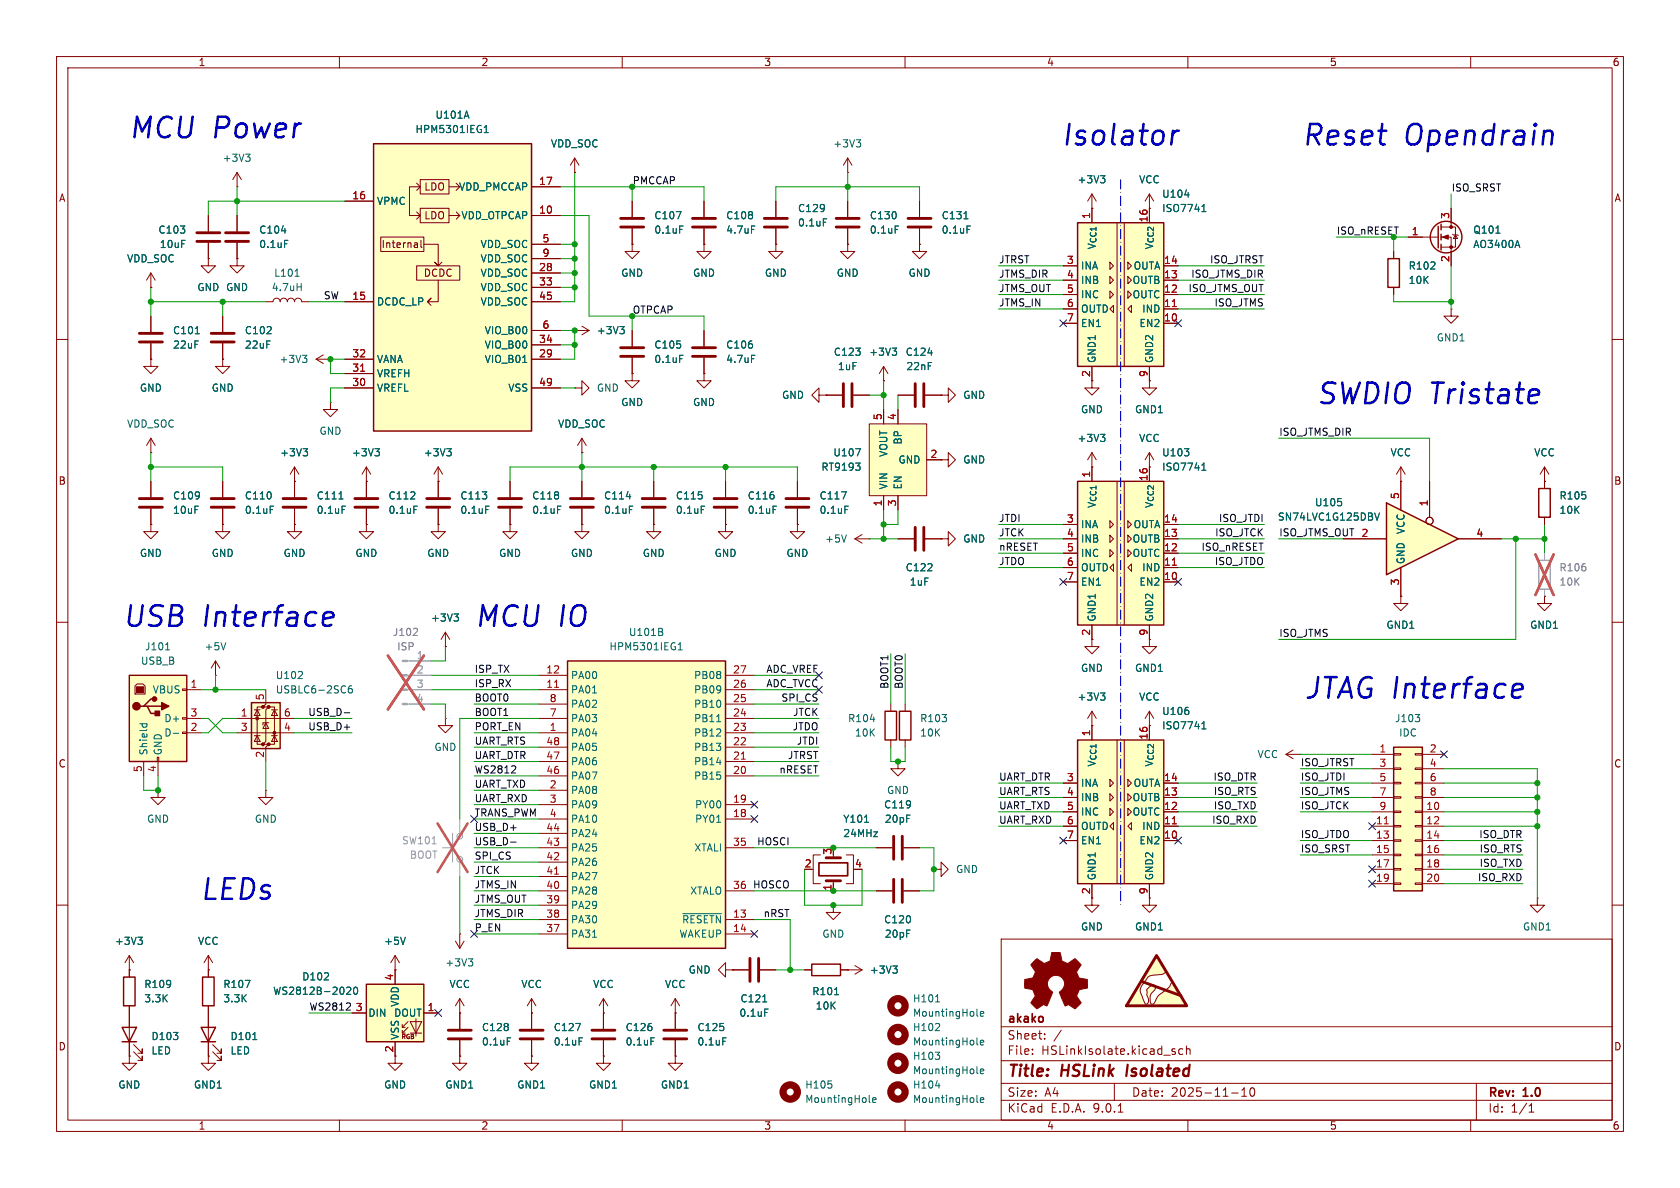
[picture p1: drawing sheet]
<svg xmlns="http://www.w3.org/2000/svg" width="297mm" height="210mm" viewBox="0 0 297 210" stroke-linecap="round" stroke-linejoin="round" font-family="sans-serif">
<defs><g id="words">
<g font-size="5" fill="#0000c2">
<text x="22.6" y="25.1">MCU Power</text>
<text x="187.5" y="26.4">Isolator</text>
<text x="230" y="26.4">Reset</text>
<text x="248.2" y="26.4">Opendrain</text>
<text x="232.6" y="72.1">SWDIO Tristate</text>
<text x="21.5" y="111.5">USB</text>
<text x="35.8" y="111.5">Interface</text>
<text x="83.8" y="111.5">MCU IO</text>
<text x="230.4" y="124.2">JTAG Interface</text>
<text x="35.2" y="159.7">LEDs</text>
</g>
<g font-size="2.8" fill="#840000">
<text x="178" y="190.9">Title:</text>
<text x="187.7" y="190.9">HSLink</text>
<text x="200" y="190.9">Isolated</text>
</g>
<g font-size="2.1" fill="#840000">
<text x="178" y="184">Sheet:</text>
<text x="178" y="181.2">akako</text>
<text x="178" y="186.7">File:</text>
<text x="184.1" y="186.7">HSLinkIsolate.kicad_sch</text>
<text x="178" y="196.9">KiCad</text>
<text x="178" y="194.1">Size:</text>
<text x="184.7" y="194.1">A4</text>
<text x="185.7" y="196.9">E.D.A.</text>
<text x="193.3" y="196.9">9.0.1</text>
<text x="200" y="194.1">Date:</text>
<text x="207" y="194.1">2025-11-10</text>
<text x="263" y="194.3">Rev:</text>
<text x="263" y="196.9">Id:</text>
<text x="267.1" y="196.9">1/1</text>
<text x="269.4" y="194.3">1.0</text>
</g>
<g font-size="1.8" fill="#840000">
<text x="35" y="11.9">1</text>
<text x="85" y="11.9">2</text>
<text x="135" y="11.9">3</text>
<text x="185" y="11.9">4</text>
<text x="235" y="11.9">5</text>
<text x="285" y="11.9">6</text>
<text x="10.3" y="35.9">A</text>
<text x="74.9" y="33.9">LDO</text>
<text x="285.3" y="35.9">A</text>
<text x="74.9" y="39">LDO</text>
<text x="67.4" y="44">Internal</text>
<text x="74.8" y="49.1">DCDC</text>
<text x="10.3" y="85.9">B</text>
<text x="285.3" y="85.9">B</text>
<text x="10.3" y="135.9">C</text>
<text x="204.1" y="135.7" transform="rotate(-90 204.1 135.7)">V_{CC2}</text>
<text x="285.3" y="135.9">C</text>
<text x="192.8" y="158.2" transform="rotate(-90 192.8 158.2)">2</text>
<text x="10.3" y="185.9">D</text>
<text x="285.3" y="185.9">D</text>
<text x="35" y="199.9">1</text>
<text x="85" y="199.9">2</text>
<text x="135" y="199.9">3</text>
<text x="185" y="199.9">4</text>
<text x="235" y="199.9">5</text>
<text x="285" y="199.9">6</text>
</g>
<g font-size="1.8" fill="#006464">
<text x="73.3" y="23.7">HPM5301IEG1</text>
<text x="76.9" y="21.2">U101A</text>
<text x="39.3" y="28.8">+3V3</text>
<text x="97.3" y="26.3">VDD_SOC</text>
<text x="147.2" y="26.3">+3V3</text>
<text x="81.1" y="33.9">VDD_PMCCAP</text>
<text x="190.4" y="32.6">+3V3</text>
<text x="201.3" y="32.6">VCC</text>
<text x="205.4" y="35.2">U104</text>
<text x="27.9" y="41.5">C103</text>
<text x="45.7" y="41.5">C104</text>
<text x="66.5" y="36.4">VPMC</text>
<text x="81.5" y="39">VDD_OTPCAP</text>
<text x="115.6" y="39">C107</text>
<text x="115.6" y="41.5">0.1uF</text>
<text x="128.3" y="39">C108</text>
<text x="128.3" y="41.5">4.7uF</text>
<text x="141" y="37.7">C129</text>
<text x="141" y="40.2">0.1uF</text>
<text x="153.7" y="39">C130</text>
<text x="153.7" y="41.5">0.1uF</text>
<text x="166.4" y="39">C131</text>
<text x="166.4" y="41.5">0.1uF</text>
<text x="205.4" y="37.7">ISO7741</text>
<text x="260.4" y="41.5">Q101</text>
<text x="22.4" y="46.6">VDD_SOC</text>
<text x="28.2" y="44">10uF</text>
<text x="45.7" y="44">0.1uF</text>
<text x="84.9" y="44">VDD_SOC</text>
<text x="84.9" y="46.6">VDD_SOC</text>
<text x="191" y="47.9">INA</text>
<text x="193.9" y="44.2" transform="rotate(-90 193.9 44.2)">V_{CC1}</text>
<text x="200.3" y="47.9">OUTA</text>
<text x="204.1" y="44.2" transform="rotate(-90 204.1 44.2)">V_{CC2}</text>
<text x="248.9" y="47.9">R102</text>
<text x="260.4" y="44">AO3400A</text>
<text x="34.8" y="51.7">GND GND</text>
<text x="47.9" y="51.7">4.7uH</text>
<text x="48.4" y="49.1">L101</text>
<text x="84.9" y="49.1">VDD_SOC</text>
<text x="84.9" y="51.7">VDD_SOC</text>
<text x="109.7" y="49.1">GND</text>
<text x="122.4" y="49.1">GND</text>
<text x="135.1" y="49.1">GND</text>
<text x="147.8" y="49.1">GND</text>
<text x="160.5" y="49.1">GND</text>
<text x="191" y="50.4">INB</text>
<text x="191" y="52.9">INC</text>
<text x="200.1" y="50.4">OUTB</text>
<text x="200.1" y="52.9">OUTC</text>
<text x="248.9" y="50.4">10K</text>
<text x="30.5" y="59.3">C101</text>
<text x="43.2" y="59.3">C102</text>
<text x="66.5" y="54.2">DCDC_LP</text>
<text x="84.9" y="54.2">VDD_SOC</text>
<text x="85.6" y="59.3">VIO_B00</text>
<text x="105.4" y="59.3">+3V3</text>
<text x="191" y="55.5">OUTD</text>
<text x="191" y="58">EN1</text>
<text x="201.3" y="58">EN2</text>
<text x="201.8" y="55.5">IND</text>
<text x="30.5" y="61.8">22uF</text>
<text x="43.2" y="61.8">22uF</text>
<text x="49.3" y="64.4">+3V3</text>
<text x="66.5" y="64.4">VANA</text>
<text x="85.6" y="61.8">VIO_B00</text>
<text x="85.6" y="64.4">VIO_B01</text>
<text x="115.6" y="61.8">C105</text>
<text x="115.6" y="64.4">0.1uF</text>
<text x="128.3" y="61.8">C106</text>
<text x="128.3" y="64.4">4.7uF</text>
<text x="147.3" y="63.1">C123</text>
<text x="148" y="65.6">1uF</text>
<text x="153.6" y="63.1">+3V3</text>
<text x="160" y="63.1">C124</text>
<text x="160.1" y="65.6">22nF</text>
<text x="193.9" y="64.3" transform="rotate(-90 193.9 64.3)">GND1</text>
<text x="204.1" y="64.3" transform="rotate(-90 204.1 64.3)">GND2</text>
<text x="253.9" y="60.6">GND1</text>
<text x="24.6" y="69.4">GND</text>
<text x="37.3" y="69.4">GND</text>
<text x="66.5" y="66.9">VREFH</text>
<text x="66.5" y="69.4">VREFL</text>
<text x="89.8" y="69.4">VSS</text>
<text x="105.4" y="69.4">GND</text>
<text x="109.7" y="72">GND</text>
<text x="122.4" y="72">GND</text>
<text x="138.2" y="70.7">GND</text>
<text x="170.2" y="70.7">GND</text>
<text x="22.4" y="75.8">VDD_SOC</text>
<text x="56.4" y="77.1">GND</text>
<text x="98.6" y="75.8">VDD_SOC</text>
<text x="191" y="73.3">GND</text>
<text x="200.6" y="73.3">GND1</text>
<text x="49.4" y="80.9">+3V3</text>
<text x="62.1" y="80.9">+3V3</text>
<text x="74.8" y="80.9">+3V3</text>
<text x="145.1" y="83.4">RT9193</text>
<text x="147.2" y="80.9">U107</text>
<text x="157.1" y="80.9" transform="rotate(-90 157.1 80.9)">VOUT</text>
<text x="158.7" y="82.1">GND</text>
<text x="159.6" y="78.7" transform="rotate(-90 159.6 78.7)">BP</text>
<text x="170.2" y="82.1">GND</text>
<text x="190.4" y="78.3">+3V3</text>
<text x="201.3" y="78.3">VCC</text>
<text x="205.4" y="80.9">U103</text>
<text x="205.4" y="83.4">ISO7741</text>
<text x="245.7" y="80.9">VCC</text>
<text x="271.1" y="80.9">VCC</text>
<text x="30.5" y="88.5">C109</text>
<text x="43.2" y="88.5">C110</text>
<text x="55.9" y="88.5">C111</text>
<text x="68.6" y="88.5">C112</text>
<text x="81.3" y="88.5">C113</text>
<text x="94" y="88.5">C118</text>
<text x="106.7" y="88.5">C114</text>
<text x="119.4" y="88.5">C115</text>
<text x="132.1" y="88.5">C116</text>
<text x="144.8" y="88.5">C117</text>
<text x="157.1" y="86.6" transform="rotate(-90 157.1 86.6)">VIN</text>
<text x="159.6" y="86.6" transform="rotate(-90 159.6 86.6)">EN</text>
<text x="193.9" y="89.9" transform="rotate(-90 193.9 89.9)">V_{CC1}</text>
<text x="204.1" y="89.9" transform="rotate(-90 204.1 89.9)">V_{CC2}</text>
<text x="232.4" y="89.7">U105</text>
<text x="275.6" y="88.5">R105</text>
<text x="30.5" y="91">10uF</text>
<text x="43.2" y="91">0.1uF</text>
<text x="55.9" y="91">0.1uF</text>
<text x="68.6" y="91">0.1uF</text>
<text x="81.3" y="91">0.1uF</text>
<text x="94" y="91">0.1uF</text>
<text x="106.7" y="91">0.1uF</text>
<text x="119.4" y="91">0.1uF</text>
<text x="132.1" y="91">0.1uF</text>
<text x="144.8" y="91">0.1uF</text>
<text x="191" y="93.6">INA</text>
<text x="200.3" y="93.6">OUTA</text>
<text x="225.8" y="92.2">SN74LVC1G125DBV</text>
<text x="248.5" y="94.5" transform="rotate(-90 248.5 94.5)">VCC</text>
<text x="275.6" y="91">10K</text>
<text x="24.6" y="98.7">GND</text>
<text x="37.3" y="98.7">GND</text>
<text x="50" y="98.7">GND</text>
<text x="62.7" y="98.7">GND</text>
<text x="75.4" y="98.7">GND</text>
<text x="88.1" y="98.7">GND</text>
<text x="100.8" y="98.7">GND</text>
<text x="113.5" y="98.7">GND</text>
<text x="126.2" y="98.7">GND</text>
<text x="138.9" y="98.7">GND</text>
<text x="145.8" y="96.1">+5V</text>
<text x="160" y="101.2">C122</text>
<text x="170.2" y="96.1">GND</text>
<text x="191" y="96.1">INB</text>
<text x="191" y="98.7">INC</text>
<text x="191" y="101.2">OUTD</text>
<text x="200.1" y="96.1">OUTB</text>
<text x="200.1" y="98.7">OUTC</text>
<text x="201.8" y="101.2">IND</text>
<text x="248.5" y="99.8" transform="rotate(-90 248.5 99.8)">GND</text>
<text x="160.7" y="103.7">1uF</text>
<text x="191" y="103.7">EN1</text>
<text x="201.3" y="103.7">EN2</text>
<text x="76.1" y="110.1">+3V3</text>
<text x="111.1" y="112.6">U101B</text>
<text x="193.9" y="110" transform="rotate(-90 193.9 110)">GND1</text>
<text x="204.1" y="110" transform="rotate(-90 204.1 110)">GND2</text>
<text x="245" y="111.4">GND1</text>
<text x="270.4" y="111.4">GND1</text>
<text x="24.8" y="117.7">USB_B</text>
<text x="25.5" y="115.2">J101</text>
<text x="36.1" y="115.2">+5V</text>
<text x="107.6" y="115.2">HPM5301IEG1</text>
<text x="191" y="119">GND</text>
<text x="200.6" y="119">GND1</text>
<text x="26.9" y="122.8">VBUS</text>
<text x="48.7" y="122.8">USBLC6-2SC6</text>
<text x="48.7" y="120.2">U102</text>
<text x="100.8" y="120.2">PA00</text>
<text x="100.8" y="122.8">PA01</text>
<text x="100.8" y="125.3">PA02</text>
<text x="122.6" y="120.2">PB08</text>
<text x="122.6" y="122.8">PB09</text>
<text x="122.6" y="125.3">PB10</text>
<text x="190.4" y="124.1">+3V3</text>
<text x="201.3" y="124.1">VCC</text>
<text x="29" y="127.9">D+</text>
<text x="29" y="130.4">D-</text>
<text x="100.8" y="127.9">PA03</text>
<text x="100.8" y="130.4">PA04</text>
<text x="122.6" y="127.9">PB11</text>
<text x="122.6" y="130.4">PB12</text>
<text x="149.8" y="127.9">R104</text>
<text x="151" y="130.4">10K</text>
<text x="162.6" y="127.9">R103</text>
<text x="162.6" y="130.4">10K</text>
<text x="205.4" y="126.6">U106</text>
<text x="205.4" y="129.1">ISO7741</text>
<text x="246.5" y="127.9">J103</text>
<text x="247.2" y="130.4">IDC</text>
<text x="26.3" y="133.6" transform="rotate(-90 26.3 133.6)">Shield</text>
<text x="28.8" y="133.6" transform="rotate(-90 28.8 133.6)">GND</text>
<text x="76.7" y="132.9">GND</text>
<text x="100.8" y="132.9">PA05</text>
<text x="100.8" y="135.5">PA06</text>
<text x="122.6" y="132.9">PB13</text>
<text x="122.6" y="135.5">PB14</text>
<text x="193.9" y="135.7" transform="rotate(-90 193.9 135.7)">V_{CC1}</text>
<text x="222.2" y="134.2">VCC</text>
<text x="100.8" y="138">PA07</text>
<text x="100.8" y="140.6">PA08</text>
<text x="100.8" y="143.1">PA09</text>
<text x="122.6" y="138">PB15</text>
<text x="122.8" y="143.1">PY00</text>
<text x="156.2" y="143.1">C119</text>
<text x="156.7" y="140.6">GND</text>
<text x="191" y="139.3">INA</text>
<text x="191" y="141.8">INB</text>
<text x="200.1" y="141.8">OUTB</text>
<text x="200.3" y="139.3">OUTA</text>
<text x="25.9" y="145.6">GND</text>
<text x="45" y="145.6">GND</text>
<text x="100.8" y="145.6">PA10</text>
<text x="100.8" y="148.2">PA24</text>
<text x="122.8" y="145.6">PY01</text>
<text x="149" y="145.6">Y101</text>
<text x="149" y="148.2">24MHz</text>
<text x="156.3" y="145.6">20pF</text>
<text x="191" y="144.4">INC</text>
<text x="191" y="146.9">OUTD</text>
<text x="191" y="149.5">EN1</text>
<text x="200.1" y="144.4">OUTC</text>
<text x="201.3" y="149.5">EN2</text>
<text x="201.8" y="146.9">IND</text>
<text x="100.8" y="150.7">PA25</text>
<text x="100.8" y="153.3">PA26</text>
<text x="100.8" y="155.8">PA27</text>
<text x="122.7" y="150.7">XTALI</text>
<text x="168.9" y="154.5">GND</text>
<text x="193.9" y="155.7" transform="rotate(-90 193.9 155.7)">GND1</text>
<text x="204.1" y="155.7" transform="rotate(-90 204.1 155.7)">GND2</text>
<text x="100.8" y="158.3">PA28</text>
<text x="100.8" y="160.9">PA29</text>
<text x="121.9" y="158.3">XTALO</text>
<text x="20.2" y="167.2">+3V3</text>
<text x="34.9" y="167.2">VCC</text>
<text x="67.8" y="167.2">+5V</text>
<text x="100.8" y="163.4">PA30</text>
<text x="100.8" y="166">PA31</text>
<text x="120" y="166">WAKEUP</text>
<text x="120.5" y="163.4">~{RESETN}</text>
<text x="145.3" y="166">GND</text>
<text x="156.2" y="163.4">C120</text>
<text x="156.3" y="166">20pF</text>
<text x="191" y="164.7">GND</text>
<text x="200.6" y="164.7">GND1</text>
<text x="269.1" y="164.7">GND1</text>
<text x="53.3" y="173.5">D102</text>
<text x="78.6" y="171">+3V3</text>
<text x="121.6" y="172.3">GND</text>
<text x="153.7" y="172.3">+3V3</text>
<text x="25.4" y="174.9">R109</text>
<text x="25.4" y="177.4">3.3K</text>
<text x="39.4" y="174.9">R107</text>
<text x="39.4" y="177.4">3.3K</text>
<text x="48.2" y="176.1">WS2812B-2020</text>
<text x="65" y="179.9">DIN</text>
<text x="69.6" y="179.9">DOUT</text>
<text x="70.7" y="178.1" transform="rotate(-90 70.7 178.1)">VDD</text>
<text x="79.4" y="174.9">VCC</text>
<text x="92.1" y="174.9">VCC</text>
<text x="104.8" y="174.9">VCC</text>
<text x="117.5" y="174.9">VCC</text>
<text x="130.6" y="179.9">0.1uF</text>
<text x="130.8" y="177.4">C121</text>
<text x="143.5" y="176.1">R101</text>
<text x="144.1" y="178.7">10K</text>
<text x="161.3" y="177.4">H101</text>
<text x="161.3" y="179.9">MountingHole</text>
<text x="26.7" y="184.1">D103</text>
<text x="40.6" y="184.1">D101</text>
<text x="70.7" y="183.9" transform="rotate(-90 70.7 183.9)">VSS</text>
<text x="85.1" y="182.5">C128</text>
<text x="85.1" y="185">0.1uF</text>
<text x="97.8" y="182.5">C127</text>
<text x="97.8" y="185">0.1uF</text>
<text x="110.5" y="182.5">C126</text>
<text x="110.5" y="185">0.1uF</text>
<text x="123.2" y="182.5">C125</text>
<text x="123.2" y="185">0.1uF</text>
<text x="161.3" y="182.5">H102</text>
<text x="161.3" y="185">MountingHole</text>
<text x="26.7" y="186.6">LED</text>
<text x="40.6" y="186.6">LED</text>
<text x="161.3" y="187.6">H103</text>
<text x="161.3" y="190.1">MountingHole</text>
<text x="20.8" y="192.6">GND</text>
<text x="34.2" y="192.6">GND1</text>
<text x="67.8" y="192.6">GND</text>
<text x="78.6" y="192.6">GND1</text>
<text x="91.3" y="192.6">GND1</text>
<text x="104" y="192.6">GND1</text>
<text x="116.7" y="192.6">GND1</text>
<text x="142.2" y="192.6">H105</text>
<text x="142.2" y="195.2">MountingHole</text>
<text x="161.3" y="192.6">H104</text>
<text x="161.3" y="195.2">MountingHole</text>
</g>
<g font-size="1.8" fill="#a90000">
<text x="62.2" y="35.3">16</text>
<text x="95.2" y="32.8">17</text>
<text x="95.2" y="37.8">10</text>
<text x="192.8" y="38.8" transform="rotate(-90 192.8 38.8)">1</text>
<text x="202.9" y="39.4" transform="rotate(-90 202.9 39.4)">16</text>
<text x="249.5" y="41.7">1</text>
<text x="256.3" y="38.8" transform="rotate(-90 256.3 38.8)">3</text>
<text x="95.8" y="42.9">5</text>
<text x="95.8" y="45.5">9</text>
<text x="188.5" y="46.7">3</text>
<text x="205.7" y="46.7">14</text>
<text x="256.3" y="46.4" transform="rotate(-90 256.3 46.4)">2</text>
<text x="62.2" y="53.1">15</text>
<text x="95.2" y="48">28</text>
<text x="95.2" y="50.5">33</text>
<text x="95.2" y="53.1">45</text>
<text x="188.5" y="49.3">4</text>
<text x="188.5" y="51.8">5</text>
<text x="205.7" y="49.3">13</text>
<text x="205.7" y="51.8">12</text>
<text x="95.8" y="58.2">6</text>
<text x="188.5" y="54.4">6</text>
<text x="188.5" y="56.9">7</text>
<text x="205.7" y="54.4">11</text>
<text x="205.7" y="56.9">10</text>
<text x="62.2" y="63.2">32</text>
<text x="62.2" y="65.8">31</text>
<text x="95.2" y="60.7">34</text>
<text x="95.2" y="63.2">29</text>
<text x="62.2" y="68.3">30</text>
<text x="95.2" y="68.3">49</text>
<text x="192.8" y="66.7" transform="rotate(-90 192.8 66.7)">2</text>
<text x="202.9" y="66.7" transform="rotate(-90 202.9 66.7)">9</text>
<text x="156" y="74.4" transform="rotate(-90 156 74.4)">5</text>
<text x="158.5" y="74.4" transform="rotate(-90 158.5 74.4)">4</text>
<text x="164.4" y="81">2</text>
<text x="156" y="89.6" transform="rotate(-90 156 89.6)">1</text>
<text x="158.5" y="89.6" transform="rotate(-90 158.5 89.6)">3</text>
<text x="192.8" y="84.5" transform="rotate(-90 192.8 84.5)">1</text>
<text x="202.9" y="85.1" transform="rotate(-90 202.9 85.1)">16</text>
<text x="247.4" y="88.3" transform="rotate(-90 247.4 88.3)">5</text>
<text x="252.5" y="89.6" transform="rotate(-90 252.5 89.6)">1</text>
<text x="188.5" y="92.5">3</text>
<text x="188.5" y="95">4</text>
<text x="205.7" y="92.5">14</text>
<text x="205.7" y="95">13</text>
<text x="240.6" y="95">2</text>
<text x="260.9" y="95">4</text>
<text x="188.5" y="97.5">5</text>
<text x="188.5" y="100.1">6</text>
<text x="205.7" y="97.5">12</text>
<text x="205.7" y="100.1">11</text>
<text x="188.5" y="102.6">7</text>
<text x="205.7" y="102.6">10</text>
<text x="247.4" y="103.6" transform="rotate(-90 247.4 103.6)">3</text>
<text x="192.8" y="112.5" transform="rotate(-90 192.8 112.5)">2</text>
<text x="202.9" y="112.5" transform="rotate(-90 202.9 112.5)">9</text>
<text x="96.5" y="119.1">12</text>
<text x="129.5" y="119.1">27</text>
<text x="33.6" y="121.7">1</text>
<text x="46.7" y="123.9" transform="rotate(-90 46.7 123.9)">5</text>
<text x="96.5" y="121.7">11</text>
<text x="97.1" y="124.2">8</text>
<text x="129.5" y="121.7">26</text>
<text x="129.5" y="124.2">25</text>
<text x="33.6" y="126.7">3</text>
<text x="33.6" y="129.3">2</text>
<text x="42.5" y="126.7">1</text>
<text x="42.5" y="129.3">3</text>
<text x="50.1" y="126.7">6</text>
<text x="50.1" y="129.3">4</text>
<text x="96.5" y="131.8">48</text>
<text x="97.1" y="126.7">7</text>
<text x="97.1" y="129.3">1</text>
<text x="129.5" y="126.7">24</text>
<text x="129.5" y="129.3">23</text>
<text x="129.5" y="131.8">22</text>
<text x="192.8" y="130.2" transform="rotate(-90 192.8 130.2)">1</text>
<text x="202.9" y="130.9" transform="rotate(-90 202.9 130.9)">16</text>
<text x="25.1" y="136.6" transform="rotate(-90 25.1 136.6)">5</text>
<text x="27.7" y="136.6" transform="rotate(-90 27.7 136.6)">4</text>
<text x="46.7" y="134.1" transform="rotate(-90 46.7 134.1)">2</text>
<text x="96.5" y="134.4">47</text>
<text x="96.5" y="136.9">46</text>
<text x="129.5" y="134.4">21</text>
<text x="129.5" y="136.9">20</text>
<text x="243.8" y="133.1">1</text>
<text x="243.8" y="135.6">3</text>
<text x="252.7" y="133.1">2</text>
<text x="252.7" y="135.6">4</text>
<text x="97.1" y="139.4">2</text>
<text x="97.1" y="142">3</text>
<text x="129.5" y="142">19</text>
<text x="188.5" y="138.2">3</text>
<text x="188.5" y="140.7">4</text>
<text x="188.5" y="143.3">5</text>
<text x="205.7" y="138.2">14</text>
<text x="205.7" y="140.7">13</text>
<text x="205.7" y="143.3">12</text>
<text x="243.8" y="138.2">5</text>
<text x="243.8" y="140.7">7</text>
<text x="243.8" y="143.3">9</text>
<text x="252.1" y="143.3">10</text>
<text x="252.7" y="138.2">6</text>
<text x="252.7" y="140.7">8</text>
<text x="96.5" y="147.1">44</text>
<text x="96.5" y="149.6">43</text>
<text x="97.1" y="144.5">4</text>
<text x="129.5" y="144.5">18</text>
<text x="129.5" y="149.6">35</text>
<text x="188.5" y="145.8">6</text>
<text x="188.5" y="148.3">7</text>
<text x="205.7" y="145.8">11</text>
<text x="205.7" y="148.3">10</text>
<text x="243.2" y="145.8">11</text>
<text x="243.2" y="148.3">13</text>
<text x="252.1" y="145.8">12</text>
<text x="252.1" y="148.3">14</text>
<text x="96.5" y="152.1">42</text>
<text x="96.5" y="154.7">41</text>
<text x="142.2" y="153.4">2</text>
<text x="147.1" y="151.2" transform="rotate(-90 147.1 151.2)">3</text>
<text x="151.1" y="153.4">4</text>
<text x="243.2" y="150.9">15</text>
<text x="243.2" y="153.4">17</text>
<text x="243.2" y="156">19</text>
<text x="252.1" y="150.9">16</text>
<text x="252.1" y="153.4">18</text>
<text x="252.1" y="156">20</text>
<text x="96.5" y="157.2">40</text>
<text x="96.5" y="159.8">39</text>
<text x="129.5" y="157.2">36</text>
<text x="147.1" y="157.6" transform="rotate(-90 147.1 157.6)">1</text>
<text x="202.9" y="158.2" transform="rotate(-90 202.9 158.2)">9</text>
<text x="96.5" y="162.3">38</text>
<text x="96.5" y="164.8">37</text>
<text x="129.5" y="162.3">13</text>
<text x="129.5" y="164.8">14</text>
<text x="69.6" y="173.4" transform="rotate(-90 69.6 173.4)">4</text>
<text x="62.8" y="178.8">3</text>
<text x="75.5" y="178.8">1</text>
<text x="69.6" y="186.1" transform="rotate(-90 69.6 186.1)">2</text>
</g>
<g font-size="1.8" fill="#0f0f0f">
<text x="111.8" y="32.7">PMCCAP</text>
<text x="256.5" y="33.9">ISO_SRST</text>
<text x="176.5" y="46.6">JTRST</text>
<text x="213.8" y="46.6">ISO_JTRST</text>
<text x="57.1" y="53">SW</text>
<text x="176.5" y="51.7">JTMS_OUT</text>
<text x="176.5" y="49.2">JTMS_DIR</text>
<text x="210" y="51.7">ISO_JTMS_OUT</text>
<text x="210.5" y="49.2">ISO_JTMS_DIR</text>
<text x="111.8" y="55.5">OTPCAP</text>
<text x="176.5" y="54.3">JTMS_IN</text>
<text x="214.6" y="54.3">ISO_JTMS</text>
<text x="226.1" y="77.1">ISO_JTMS_DIR</text>
<text x="176.5" y="92.4">JTDI</text>
<text x="176.5" y="94.9">JTCK</text>
<text x="214.7" y="94.9">ISO_JTCK</text>
<text x="215.4" y="92.4">ISO_JTDI</text>
<text x="226.1" y="94.9">ISO_JTMS_OUT 2</text>
<text x="176.5" y="97.4">nRESET</text>
<text x="176.5" y="100">JTDO</text>
<text x="212.3" y="97.4">ISO_nRESET</text>
<text x="214.6" y="100">ISO_JTDO</text>
<text x="226.1" y="112.7">ISO_JTMS</text>
<text x="83.8" y="119">ISP_TX</text>
<text x="135.4" y="119">ADC_VREF</text>
<text x="83.8" y="124.1">BOOT0</text>
<text x="83.8" y="121.6">ISP_RX</text>
<text x="135.4" y="121.6">ADC_TVCC</text>
<text x="138" y="124.1">SPI_CS</text>
<text x="157.1" y="121.9" transform="rotate(-90 157.1 121.9)">BOOT1</text>
<text x="159.7" y="121.9" transform="rotate(-90 159.7 121.9)">BOOT0</text>
<text x="54.4" y="129.2">USB_D+</text>
<text x="54.4" y="126.7">USB_D-</text>
<text x="83.8" y="126.7">BOOT1</text>
<text x="83.8" y="131.7">UART_RTS</text>
<text x="83.8" y="129.2">PORT_EN</text>
<text x="140" y="129.2">JTDO</text>
<text x="140.1" y="126.7">JTCK</text>
<text x="140.8" y="131.7">JTDI</text>
<text x="83.8" y="134.3">UART_DTR</text>
<text x="83.8" y="136.8">WS2812</text>
<text x="137.7" y="136.8">nRESET</text>
<text x="139.2" y="134.3">JTRST</text>
<text x="229.9" y="135.5">ISO_JTRST</text>
<text x="83.8" y="139.4">UART_TXD</text>
<text x="83.8" y="141.9">UART_RXD</text>
<text x="176.5" y="140.6">UART_RTS</text>
<text x="176.5" y="143.2">UART_TXD</text>
<text x="176.5" y="138.1">UART_DTR</text>
<text x="214.4" y="138.1">ISO_DTR</text>
<text x="214.5" y="140.6">ISO_RTS</text>
<text x="214.5" y="143.2">ISO_TXD</text>
<text x="229.9" y="140.6">ISO_JTMS</text>
<text x="229.9" y="143.2">ISO_JTCK</text>
<text x="229.9" y="138.1">ISO_JTDI</text>
<text x="83.8" y="144.4">TRANS_PWM</text>
<text x="83.8" y="147">USB_D+</text>
<text x="83.8" y="149.5">USB_D-</text>
<text x="133.8" y="149.5">HOSCI</text>
<text x="176.5" y="145.7">UART_RXD</text>
<text x="214.2" y="145.7">ISO_RXD</text>
<text x="229.9" y="148.2">ISO_JTDO</text>
<text x="261.4" y="148.2">ISO_DTR</text>
<text x="83.8" y="154.6">JTCK</text>
<text x="83.8" y="152.1">SPI_CS</text>
<text x="229.9" y="150.8">ISO_SRST</text>
<text x="261.2" y="155.9">ISO_RXD</text>
<text x="261.5" y="150.8">ISO_RTS</text>
<text x="261.5" y="153.3">ISO_TXD</text>
<text x="83.8" y="159.7">JTMS_OUT</text>
<text x="83.8" y="157.1">JTMS_IN</text>
<text x="133" y="157.1">HOSCO</text>
<text x="83.8" y="162.2">JTMS_DIR</text>
<text x="83.8" y="164.8">P_EN</text>
<text x="134.9" y="162.2">nRST</text>
<text x="54.6" y="178.7">WS2812</text>
</g>
<text font-size="1.8" fill="#009600" x="236.2" y="41.6">ISO_nRESET</text>
<g font-size="1.8" fill="#989898">
<text x="275.6" y="101.2">R106</text>
<text x="275.6" y="103.7">10K</text>
<text x="69.4" y="112.6">J102</text>
<text x="70.1" y="115.2">ISP</text>
<text x="71" y="149.5">SW101</text>
<text x="72.4" y="152">BOOT</text>
</g>
<g font-size="1.8" fill="#aaa">
<text x="73.6" y="116.6">1</text>
<text x="73.6" y="119.1">2</text>
<text x="73.6" y="121.7">3</text>
<text x="73.6" y="124.2">4</text>
</g>
<text font-size="1.1" fill="#840000" x="70.8" y="183.9">RGB</text>
</g></defs>
<g fill="none" stroke="#840000" stroke-width=".18">
<path d="M10 10h277v190h-277zM12 12h273v186h-273zM60 10v2M110 10v2M160 10v2M210 10v2M260 10v2M246.4 44.5v1.2M246.4 50.8v1.3M10 60h2M193 67.3v1.3h1.3l-1.3 1.3-1.2-1.3h1.2M203.2 67.3v1.3h1.3l-1.3 1.3-1.3-1.3h1.3"/>
<path d="M203.2 67.3h.1M285 60h2M10 110h2M285 110h2M165.1 153.7h1.3v-1.3l1.2 1.3-1.2 1.2v-1.2M165.1 153.7h.1M10 160h2M177 166h108v32h-108zM285 160h2M60 198v2M110 198v2M160 198v2"/>
<path d="M177 194.5h108M177 191.5h108M177 187.5h108M177 181.5h108M182.5 186.3v.1M182.5 185.5v.1M184.7 183.6v.1M184.7 182.8v.1M187.6 182.1l-1.3 2M197 191.5v3M197.7 196.6h.8M207.4 185.9l.3 .1 .1 .2-.2 .2h-.3"/>
<path d="M207.4 185.4l.3 .1M209.1 185.5l-.4-.1-.3 .3v.4l.1 .2h.6M209.7 185.5l.3-.1 .3 .1 .1 .9M209.7 184.9v1.5M210 198v2M217.7 193.2h1.2M219.5 193.8h.9M219.5 192.7l.5-.4v1.5M221.1 192.4l.2-.1a.81 .81 0 0 1 .6 .6 .81 .81 0 0 1-.3 .8l-.1 .1a.81 .81 0 0 1-.4-1.4zM260 198v2M261 191.5v6.5M270.3 196.6h.9"/>
<path d="M270.3 195.5l.4-.4v1.5"/>
</g>
<path d="M199.4 188.2l-.3 2" fill="none" stroke="#840000" stroke-width=".4"/>
<path d="M245.4 45.7h2v5.1h-2z" fill="none" stroke="#840000" stroke-width=".25"/>
<path d="M190.5 85.1h15.2v25.4h-15.2z" fill="#ffffc2"/>
<path d="M190.5 85.1h15.2v25.4h-15.2zM156.5 125.7h2v5.1h-2zM159 125.7h2v5.1h-2z" fill="none" stroke="#840000" stroke-width=".25"/>
<g fill="none" stroke="#840000" stroke-width=".18">
<path d="M149.9 35.6v2.8M193 34.3v2.5M193 34.3l.8 1.3M193 34.3l-.7 1.3M203.2 34.3v2.5M203.2 34.3l.8 1.3M203.2 34.3l-.8 1.3M149.9 40.4v2.8M156.2 67.3h.1M156.2 64.8l-.8 1.2M156.2 64.8l.8 1.2M156.2 64.8v2.5"/>
<path d="M158.7 69.9h2.8M163.6 69.9h2.8M166.4 69.9h1.2v-1.3l1.3 1.3-1.3 1.2v-1.2M166.4 69.9h.1M158.7 95.3h2.8M163.6 95.3h2.8M166.4 81.3h1.2v-1.3l1.3 1.3-1.3 1.3v-1.3M166.4 81.3h.1M188 92.7h2.5M188 95.3h2.5M188 97.8h2.5M196.2 92.1l.6 .6-.6 .6z"/>
<path d="M196.2 94.6l.6 .7-.6 .6zM196.2 97.2l.6 .6-.6 .6zM197.5 85.1v25.4M198.8 85.1v25.4M199.4 92.1l.6 .6-.6 .6zM199.4 94.6l.6 .7-.6 .6zM199.4 97.2l.6 .6-.6 .6zM200 99.7v1.3l-.6-.7zM205.7 92.7h2.6M205.7 95.3h2.6M205.7 97.8h2.6M273 85.1h.1"/>
<path d="M273 82.6l-.7 1.2M273 82.6l.8 1.2M273 82.6v2.5M188 100.3h2.5M188 102.9h2.5M193 110.5v2.5M196.2 100.3l.6-.6v1.3zM203.2 113v1.3h1.3l-1.3 1.3-1.3-1.3h1.3M203.2 113h.1M203.2 110.5v2.5M205.7 100.3h2.6M205.7 102.9h2.6"/>
<path d="M157.5 124.5v1.2M157.5 130.8v1.3M158.7 134.6v1.3h1.3l-1.3 1.3-1.2-1.3h1.2M158.7 134.6h.1M160 124.5v1.2M160 130.8v1.3M227.3 133.4l1.3 .7M227.3 133.4h2.6M228.6 132.6l-1.3 .8M229.9 133.4h.1M154.9 149.9h2.8M159.8 149.9h2.8"/>
<path d="M193 158.8v1.2h1.3l-1.3 1.3-1.2-1.3h1.2M203.2 158.8v1.2h1.3l-1.3 1.3-1.3-1.3h1.3M203.2 158.8h.1M81.3 179.1v2.8M119.4 179.1h.1M119.4 176.5l-.8 1.3M119.4 176.5l.7 1.3M119.4 176.5v2.6M128.3 171.5v-1.3l-1.3 1.3 1.3 1.2v-1.2h1.2M129.5 171.5h.1M81.3 183.9v2.8M119.4 186.7v1.3h1.2l-1.2 1.2-1.3-1.2h1.3"/>
<path d="M119.4 186.7h.1"/>
</g>
<path d="M207.3 99.9h.7" fill="none" stroke="#a90000" stroke-width=".18"/>
<path d="M158.3 39.9h.6M194.6 31.1h.7l-.4 .4M195.1 31.5l.2 .3v.3l-.2 .2M157.7 61.5h.8l-.4 .5M158.3 62l.2 .3v.3l-.2 .2M164 62.4h.8M209.4 79.3h.8l-.5 .5M210.1 79.9v.6M212.5 83.1h.7M212.6 82.2l.2-.3v1.2M153.9 127.2h.7M89.7 183.5h.6" fill="none" stroke="#006464" stroke-width=".18"/>
<path d="M147.8 38.6h4.1M147.8 40.1h4.1M161.8 67.8v4.1M163.3 67.8v4.1M161.8 93.2v4.1M163.3 93.2v4.1M158 147.8v4.1M159.5 147.8v4.1M79.2 182.1h4.1M79.2 183.6h4.1" fill="none" stroke="#840000" stroke-width=".51"/>
<path d="M182.8 170l.5-.5 .9 .6a.62 .62 0 0 0 1 0l.2-.1a1.62 1.62 0 0 0 .5-1.4l.1-.2h1.4l.2 .8a.74 .74 0 0 0 .7 .9l.5 .2 1.3-.8 1 1-.4 .7a.75 .75 0 0 0-.1 1.2l.2 .5 1.4 .3 .1 1.5-1.5 .2v.2a1.23 1.23 0 0 0-.3 1.2l.6 1-.1 .1-1 .9-.8-.5a.54 .54 0 0 0-.8 0l-1.1-2.3a2.33 2.33 0 0 0 .9-2 1.54 1.54 0 0 0-2.5-.7 1.54 1.54 0 0 0 .4 2.6l-1.1 2.4a.69 .69 0 0 0-1.1 .2l-.6 .3-1.1-1 .8-1.2-.2-.6a.71 .71 0 0 0-.9-.7l-.7-.2v-1.4l.4-.1a1.11 1.11 0 0 0 1.2-.7 .72 .72 0 0 0-.2-1.2l-.4-.7z" fill="#840000" stroke="#840000" stroke-width=".18"/>
<path d="M204.4 168.8l1.8 2.9-.7 .5-1.4 .2a1.5 1.5 0 0 0-1.6 1l-.1 .2a1.84 1.84 0 0 0-.4 2.7l.1 .3a1.05 1.05 0 0 0 .6 .9 .98 .98 0 0 0 .1-1.5v-.4a.98 .98 0 0 1 .6-1.3 .48 .48 0 0 1 .6-.2 .48 .48 0 0 1 .3 .6l-.1 .3a1.94 1.94 0 0 0-.7 2.4l.1 .1 .3-.1a5.8 5.8 0 0 1 2.6-2.7l.3-.4a.75 .75 0 0 1 .6-.7l2.5 4.3h-10.8z" fill="#ffffc2"/>
<path d="M100.8 88.1h4.1M100.8 89.7h4.1M201.8 173.5l7 2.5M204.5 168.9l5.3 8.9h-10.7z" fill="none" stroke="#840000" stroke-width=".51"/>
<path d="M102.9 85.1v2.8M102.9 89.9v2.8M193 113v1.3h1.3l-1.3 1.3-1.2-1.3h1.2M193 125.7l.8 1.3M193 125.7l-.7 1.3M193 125.7v2.6M204.4 168.8l1.8 2.9-.7 .5-1.4 .2a1.5 1.5 0 0 0-1.6 1l-.1 .2a1.84 1.84 0 0 0-.4 2.7l.1 .3a1.05 1.05 0 0 0 .6 .9 .98 .98 0 0 0 .1-1.5v-.4a.98 .98 0 0 1 .6-1.3 .48 .48 0 0 1 .6-.2 .48 .48 0 0 1 .3 .6l-.1 .3a1.94 1.94 0 0 0-.7 2.4l.1 .1 .3-.1a5.8 5.8 0 0 1 2.6-2.7l.3-.4a.75 .75 0 0 1 .6-.7l2.5 4.3h-10.8zM94 186.7v1.3h1.2l-1.2 1.2-1.3-1.2h1.3M94 186.7h.1" fill="none" stroke="#840000" stroke-width=".18"/>
<path d="M110.7 87.8h.8M111.3 89.5h.6M194.6 122.5h.7l-.4 .5M195.1 123l.2 .2v.3l-.2 .3M165.4 191.9h.8M172.7 194.7l.2 .2M173.3 194.5l.6-.2v-.2l-.4-.1-.2 .2 .1 .6h.5" fill="none" stroke="#006464" stroke-width=".18"/>
<circle cx="158.7" cy="193" r="1.27" fill="none" stroke="#840000" stroke-width="1.3"/>
<path d="M190.5 39.4h15.2v25.4h-15.2z" fill="#ffffc2"/>
<path d="M190.5 39.4h15.2v25.4h-15.2z" fill="none" stroke="#840000" stroke-width=".25"/>
<g fill="none" stroke="#840000" stroke-width=".18">
<path d="M197.5 39.4v25.4M198.8 39.4v25.4M188 47h2.5M188 49.5h2.5M188 52.1h2.5M188 54.6h2.5M188 57.2h2.5M196.2 46.4l.6 .6-.6 .6zM196.2 48.9l.6 .6-.6 .7zM196.2 51.4l.6 .7-.6 .6zM196.8 54v1.2l-.6-.6zM199.4 46.4l.6 .6-.6 .6z"/>
<path d="M199.4 48.9l.6 .6-.6 .7zM199.4 51.4l.6 .7-.6 .6zM200 54v1.2l-.6-.6zM205.7 47h2.6M205.7 49.5h2.6M205.7 52.1h2.6M205.7 54.6h2.6M205.7 57.2h2.6M193 64.8v2.5M203.2 64.8v2.5M154.9 157.5h2.8M159.8 157.5h2.8"/>
</g>
<path d="M207.3 54.2h.7" fill="none" stroke="#a90000" stroke-width=".18"/>
<path d="M209.4 34.4h.8M212.5 37.4h.7M212.6 36.4l.2-.3v1.3" fill="none" stroke="#006464" stroke-width=".18"/>
<path d="M158 155.4v4.1M159.5 155.4v4.1" fill="none" stroke="#840000" stroke-width=".51"/>
<path d="M100.3 116.8h28v50.8h-28z" fill="#ffffc2"/>
<path d="M100.3 116.8h28v50.8h-28z" fill="none" stroke="#840000" stroke-width=".25"/>
<g fill="none" stroke="#840000" stroke-width=".18">
<path d="M95.2 119.4h5.1M128.3 119.4h5M95.2 121.9h5.1M95.2 124.5h5.1M95.2 127h5.1M95.2 129.5h5.1M95.2 132.1h5.1M95.2 134.6h5.1M95.2 137.2h5.1M95.2 139.7h5.1M128.3 121.9h5M128.3 124.5h5"/>
<path d="M128.3 127h5M128.3 129.5h5M128.3 132.1h5M128.3 134.6h5M128.3 137.2h5M95.2 142.2h5.1M95.2 144.8h5.1M95.2 147.3h5.1M95.2 149.9h5.1M95.2 152.4h5.1M95.2 154.9h5.1M95.2 157.5h5.1"/>
<path d="M128.3 142.2h5M128.3 144.8h5M128.3 149.9h5M128.3 157.5h5M95.2 160h5.1M95.2 162.6h5.1M95.2 165.1h5.1M128.3 162.6h5M128.3 165.1h5M149.9 171.5h.1M149.9 171.5h2.5M151.1 170.7l1.3 .8"/>
<path d="M152.4 171.5l-1.3 .7"/>
</g>
<path d="M116.9 111.7l.3 .2-.1 .3-.2 .1M117 111.1l.1 .2-.1 .3M119.9 114.9h.7M119.9 114l.4-.4v1.3M104.7 122.5h.8M126.7 127.6h.7M126.7 145.4h.7M104.7 165.7h.8M120.7 161.5h6.8M157.8 170.8h.8l-.4 .4M158.4 171.2l.2 .3v.3l-.2 .2" fill="none" stroke="#006464" stroke-width=".18"/>
<path d="M98 121.5h.8M131.1 134.2h.7M98 154.5h.8" fill="none" stroke="#a90000" stroke-width=".18"/>
<path d="M153.7 74.9h10.1v12.7h-10.1z" fill="#ffffc2"/>
<path d="M153.7 74.9h10.1v12.7h-10.1zM156.2 72.4v2.5M158.7 72.4v2.5M156.2 87.6v2.6M158.7 87.6v2.6M163.8 81.3h2.6M247.6 105.4v1.3h1.3l-1.3 1.3-1.2-1.3h1.2M247.6 105.4h.1" fill="none" stroke="#840000" stroke-width=".18"/>
<path d="M151.3 79.3h.8l-.5 1.3M151.3 81.9h.7l-.4 .4M151.9 82.4l.1 .2-.1 .5" fill="none" stroke="#006464" stroke-width=".18"/>
<path d="M245.1 88.9l12.7 6.4-12.7 6.3z" fill="#ffffc2"/>
<g fill="none" stroke="#840000" stroke-width=".25">
<path d="M254.8 39.6v1M254.3 40v3.8M254.8 41.4v1M254.8 43.2v1M245.1 88.9l12.7 6.4-12.7 6.3z"/>
<circle cx="255.7" cy="41.9" r="2.79"/>
</g>
<g fill="none" stroke="#840000" stroke-width=".18">
<path d="M256.5 36.8v3.3M248.9 41.9h5.4M254.8 40.1h2.5v3.6h-2.5M254.8 41.9h1.7v5.1M256.8 41.4l.1 .1h.8l.1 .2M257.3 41.5l.4 .7h-.8zM166.4 95.3h1.2v-1.3l1.3 1.3-1.3 1.2v-1.2M166.4 95.3h.1M237.5 95.3h7.6M247.6 85.1v5.1M252.7 85.1v6.3M257.8 95.3h7.6"/>
<path d="M247.6 100.3v5.1M271.8 158.8v1.2h1.2l-1.2 1.3-1.3-1.3h1.3M271.8 158.8h.1M81.3 179.1h.1M81.3 176.5l-.8 1.3M81.3 176.5l.7 1.3M81.3 176.5v2.6M94 179.1h.1M94 176.5l-.8 1.3M94 176.5l.7 1.3M94 176.5v2.6M106.7 179.1h.1"/>
<path d="M106.7 176.5v5.4M106.7 176.5l-.8 1.3M106.7 176.5l.7 1.3M106.7 186.7v1.3h1.2l-1.2 1.2-1.3-1.2h1.3M106.7 186.7h.1M106.7 183.9v2.8"/>
<circle cx="252.7" cy="92.1" r=".63"/>
</g>
<g fill="none" stroke="#006464" stroke-width=".18">
<path d="M264.5 41.2h.7M268.3 42.5l.4 1.3M237.1 88.7v.6M243 90.7l.4 1.2 .5-1.2M165.4 177.1h.7M172.7 179.5l.2 .1M173.3 179.2l.6-.1v-.2l-.4-.1-.2 .2 .1 .6h.5M115.1 183.5h.6M165.3 182.2h.8M166.1 181v.5M166.1 186.6v.5M166.1 186l-.4 .5"/>
<path d="M172.7 184.5l.2 .2M172.7 189.6l.2 .2M173.3 184.3l.6-.1v-.3h-.4l-.2 .2 .1 .6h.5M173.3 189.4l.6-.1v-.3h-.4l-.2 .1 .1 .6h.5"/>
</g>
<path d="M104.6 182.1h4.1M104.6 183.6h4.1" fill="none" stroke="#840000" stroke-width=".51"/>
<g fill="none" stroke="#840000" stroke-width="1.3">
<circle cx="158.7" cy="177.8" r="1.27"/>
<circle cx="158.7" cy="188" r="1.27"/>
<circle cx="158.7" cy="182.9" r="1.27"/>
</g>
<g fill="#840000" stroke="#840000" stroke-width=".18">
<path d="M255 41.9l1-.4v.8z"/>
<circle cx="256.5" cy="40.1" r=".25"/>
<circle cx="256.5" cy="43.7" r=".25"/>
</g>
<path d="M190.5 130.8h15.2v25.4h-15.2z" fill="#ffffc2"/>
<path d="M272 86.4h2.1v5h-2.1zM190.5 130.8h15.2v25.4h-15.2z" fill="none" stroke="#840000" stroke-width=".25"/>
<g fill="none" stroke="#840000" stroke-width=".18">
<path d="M273 85.1v1.3M273 91.4v1.3M188 138.4h2.5M196.2 137.8l.6 .6-.6 .7zM197.5 130.8v25.4M198.8 130.8v25.4M199.4 137.8l.6 .6-.6 .7zM203.2 125.7v2.6M203.2 125.7l.8 1.3M203.2 125.7l-.8 1.3M205.7 138.4h2.6M188 141h2.5"/>
<path d="M188 143.5h2.5M188 146.1h2.5M188 148.6h2.5M193 156.2v2.6M196.2 140.3l.6 .7-.6 .6zM196.2 142.9l.6 .6-.6 .6zM196.2 146.1l.6-.7v1.3zM199.4 140.3l.6 .7-.6 .6zM199.4 142.9l.6 .6-.6 .6zM199.4 146.1l.6-.7v1.3zM203.2 156.2v2.6M205.7 141h2.6"/>
<path d="M205.7 143.5h2.6M205.7 146.1h2.6M205.7 148.6h2.6"/>
</g>
<path d="M207.3 145.6h.7" fill="none" stroke="#a90000" stroke-width=".18"/>
<path d="M210.1 125.6v.6M212.5 128.8h.7M212.6 127.9l.2-.3v1.2" fill="none" stroke="#006464" stroke-width=".18"/>
<path d="M246.4 132.1h5.1v25.4h-5.1z" fill="#ffffc2"/>
<path d="M246.4 132.1h5.1v25.4h-5.1z" fill="none" stroke="#840000" stroke-width=".25"/>
<g fill="none" stroke="#840000" stroke-width=".18">
<path d="M273 105.4v1.3h1.3l-1.3 1.3-1.2-1.3h1.2M273 105.4h.1M242.6 133.4h3.8M242.6 135.9h3.8M242.6 138.4h3.8M246.4 133.2h1.2v.3h-1.2zM246.4 135.8h1.2v.2h-1.2zM246.4 138.3h1.2v.3h-1.2zM250.2 133.2h1.3v.3h-1.3zM250.2 135.8h1.3v.2h-1.3zM250.2 138.3h1.3v.3h-1.3zM251.5 133.4h3.8"/>
<path d="M251.5 135.9h3.8M251.5 138.4h3.8M242.6 141h3.8M242.6 143.5h3.8M242.6 146.1h3.8M242.6 148.6h3.8M242.6 151.1h3.8M242.6 153.7h3.8M242.6 156.2h3.8M246.4 140.8h1.2v.3h-1.2zM246.4 143.4h1.2v.2h-1.2zM246.4 145.9h1.2v.3h-1.2z"/>
<path d="M246.4 148.5h1.2v.2h-1.2zM246.4 151h1.2v.3h-1.2zM246.4 153.5h1.2v.3h-1.2zM246.4 156.1h1.2v.2h-1.2zM250.2 140.8h1.3v.3h-1.3zM250.2 143.4h1.3v.2h-1.3zM250.2 145.9h1.3v.3h-1.3zM250.2 148.5h1.3v.2h-1.3zM250.2 151h1.3v.3h-1.3zM250.2 153.5h1.3v.3h-1.3zM250.2 156.1h1.3v.2h-1.3zM251.5 141h3.8"/>
<path d="M251.5 143.5h3.8M251.5 146.1h3.8M251.5 148.6h3.8M251.5 151.1h3.8M251.5 153.7h3.8M251.5 156.2h3.8M94 179.1v2.8M36.8 186.7v1.3h1.3l-1.3 1.2-1.2-1.2h1.2M36.8 186.7h.1M94 183.9v2.8"/>
</g>
<path d="M244.7 145.6h.7" fill="none" stroke="#a90000" stroke-width=".18"/>
<path d="M250.2 126.3h.8l-.4 .5M250.9 126.9l.1 .1-.1 .5M101.8 180.9h.8l-.5 1.3M102.4 183.5h.6" fill="none" stroke="#006464" stroke-width=".18"/>
<path d="M272 99.1h2.1v5h-2.1z" fill="none" stroke="#a1a1a1" stroke-width=".25"/>
<path d="M273 97.8v1.3M273 104.1v1.3" fill="none" stroke="#a1a1a1" stroke-width=".18"/>
<path d="M271.4 98l3.3 7.2M274.7 98l-3.3 7.2" fill="none" stroke="#e65255" stroke-width=".46"/>
<path d="M91.9 182.1h4.1M91.9 183.6h4.1" fill="none" stroke="#840000" stroke-width=".51"/>
<path d="M44.4 124.2h5.1v8.1h-5.1z" fill="#ffffc2"/>
<g fill="#840000" stroke="#840000" stroke-width=".18">
<circle cx="45.5" cy="127" r=".25"/>
<circle cx="46.5" cy="125" r=".25"/>
<circle cx="46.5" cy="131.6" r=".25"/>
<circle cx="47.5" cy="125" r=".25"/>
<circle cx="47.5" cy="131.6" r=".25"/>
<circle cx="48.5" cy="129.5" r=".25"/>
</g>
<g fill="none" stroke="#840000" stroke-width=".18">
<path d="M162.6 35.6v2.8M162.6 43.2v1.3h1.2l-1.2 1.2-1.3-1.2h1.3M162.6 43.2h.1M162.6 40.4v2.8M256.5 54.6v1.3h1.3l-1.3 1.3-1.2-1.3h1.2M256.5 54.6h.1M193 80l.8 1.3M193 80l-.7 1.3M193 80v2.6M203.2 80l.8 1.3M203.2 80l-.8 1.3M203.2 80v2.6"/>
<path d="M247.6 85.1h.1M247.6 82.6l-.7 1.2M247.6 82.6l.8 1.2M247.6 82.6v2.5M41.9 127h10.2M41.9 129.5h10.2M45 130h1M45 125.5h1M45.5 125.5l.5 1h-1zM45.5 130l.5 1.1h-1zM46.5 125h-1v6.6h1M47 121.9v2.6l-.5 .5h1l-.5 .5v5.6l-.5 .5h1l-.5 .5v2.5"/>
<path d="M47 127.8l.5 1h-1zM47.5 127.8h-1v.3M47.5 125h1v6.6h-1M48 130h1M48 125.5h1M48.5 125.5l.5 1h-1zM48.5 130l.5 1.1h-1zM78.7 127v1.3h1.3l-1.3 1.2-1.2-1.2h1.2M78.7 127h.1M143.5 153.7h.3M145 151.1h-1.2v5.1h1.2M147.3 155.7v1.8"/>
<path d="M149.6 151.1h1.3v5.1h-1.3M69.8 171.5h.1M69.8 168.9l-.7 1.3M69.8 168.9l.8 1.3M69.8 168.9v2.6M80.5 166.4l.8 1.2M81.3 165.1h.1M81.3 165.1v2.5M82 166.4l-.7 1.2M119.4 179.1v2.8M129.5 171.5h2.8M134.4 171.5h2.8"/>
<path d="M142.2 171.5h1.3M147.3 160v1.3h1.3l-1.3 1.3-1.3-1.3h1.3M147.3 160h.1M148.6 171.5h1.3M119.4 183.9v2.8"/>
</g>
<path d="M44.4 124.2h5.1v8.1h-5.1zM143.5 170.4h5.1v2.1h-5.1z" fill="none" stroke="#840000" stroke-width=".25"/>
<g fill="none" stroke="#006464" stroke-width=".18">
<path d="M170.4 38.7h.7M171 39.9h.6M194.6 76.8h.7l-.4 .5M195.1 77.3l.2 .2v.3l-.2 .2M52.7 120h.8M53.4 118.8v.4M62.2 121.2l-.4 .1a.86 .86 0 0 0 0 1.2l.4-.1 .1-.4-.2-.3h-.3l-.2 .3M152.8 145.4h.8M71.7 165.7l-.5 1.2M82.8 169.5h.8l-.4 .5M83.3 170l.3 .2v.3l-.3 .3M134.8 177.1h.8"/>
<path d="M135.2 178.4h.6M147.5 175.8h.8M127.8 183.5h.6M147 191.7v.5M153.7 194.7l.1 .2M154.3 194.5l.6-.2-.1-.2-.4-.1-.1 .2v.6h.5"/>
</g>
<path d="M160.5 38.6h4.1M160.5 40.1h4.1M146 155.7h2.6M146 151.6h2.6M132.6 169.4v4.1M134.1 169.4v4.1M117.3 182.1h4.1M117.3 183.6h4.1" fill="none" stroke="#840000" stroke-width=".51"/>
<path d="M144.8 152.5h5.1v2.3h-5.1z" fill="none" stroke="#840000" stroke-width=".3"/>
<circle cx="139.7" cy="193" r="1.27" fill="none" stroke="#840000" stroke-width="1.3"/>
<g fill="none" stroke="#a1a1a1" stroke-width=".18">
<path d="M78.2 149.9h1.8M80 147.3v5.1M81.3 144.8v2.5M81.3 152.4v2.5"/>
<circle cx="81.3" cy="151.9" r=".51"/>
<circle cx="81.3" cy="147.8" r=".51"/>
</g>
<path d="M76.4 149.2h.7" fill="none" stroke="#989898" stroke-width=".18"/>
<path d="M77.4 145.6l5.3 8.6M82.7 145.6l-5.3 8.6" fill="none" stroke="#e65255" stroke-width=".46"/>
<path d="M22.9 119.4h10.1v15.2h-10.1z" fill="#ffffc2"/>
<path d="M22.9 119.4h10.1v15.2h-10.1zM25.4 124.8h.6l.7 1.3h1.2M26 124.8h2.6M27.3 123.6h-.6l-1.3 1.2h-.6M21.8 172.7h2.1v5.1h-2.1zM35.8 172.7h2v5.1h-2zM21.6 181.6h2.5l-1.2 2.6zM21.6 184.2h2.5M35.6 181.6h2.5l-1.3 2.6zM35.6 184.2h2.5" fill="none" stroke="#840000" stroke-width=".25"/>
<g fill="none" stroke="#840000" stroke-width=".18">
<path d="M23.9 121.3l.4-.4h1l.4 .4v1.4h-1.8zM25.4 134.6v2.6M27.8 133.9h.3v.7h-.3zM27.9 139.7v1.3h1.3l-1.3 1.2-1.2-1.2h1.2M27.9 139.7h.1M27.9 134.6v2.6M32.3 121.8h.7v.2h-.7zM32.3 126.9h.7v.2h-.7zM32.3 129.4h.7v.3h-.7zM33 121.9h2.6M33 127h2.6M33 129.5h2.6"/>
<path d="M47 139.7v1.3h1.3l-1.3 1.2-1.3-1.2h1.3M47 139.7h.1M22.9 171.5h.1M22.9 168.9l-.8 1.3M22.9 168.9l.7 1.3M22.9 168.9v3.8M22.9 177.8v8.9M36.8 171.5h.1M36.8 168.9l-.7 1.3M36.8 168.9l.8 1.3M36.8 168.9v3.8M36.8 177.8v8.9"/>
<path d="M22.9 186.7v1.3h1.2l-1.2 1.2-1.3-1.2h1.3M22.9 186.7h.1M23.6 185.9l1.5 1.6v-.8v.8h-.7M23.6 184.7l1.5 1.5v-.8v.8h-.7M37.6 185.9l1.5 1.6v-.8v.8h-.7M37.6 184.7l1.5 1.5v-.8v.8h-.7M69.8 186.7v1.3h1.3l-1.3 1.2-1.2-1.2h1.2M81.3 186.7v1.3h1.2l-1.2 1.2-1.3-1.2h1.3M81.3 186.7h.1"/>
</g>
<path d="M24.1 121.4h1.3v1h-1.3z" fill="#840000" stroke="#840000" stroke-width=".18"/>
<g fill="#840000" stroke="#840000" stroke-width=".25">
<path d="M27.4 125.7h.8v.8h-.8z"/>
<path d="M28.6 124.2l1.2 .6-1.2 .7z"/>
<circle cx="24.1" cy="124.8" r=".63"/>
<circle cx="27.3" cy="123.6" r=".38"/>
</g>
<path d="M29.3 114.9h.7M24.7 127.9h1.3M25.2 127.9l-.1 .4M25.9 127.9l.1 .4M30.6 129.6h1M24.4 165.7h.8l-.5 .5M24.9 166.2l.3 .2v.3l-.3 .2M43.4 173.3h.8l-.5 1.3M44.7 183.8h.7" fill="none" stroke="#006464" stroke-width=".18"/>
<path d="M64.8 174h10.1v10.2h-10.1z" fill="#ffffc2"/>
<g fill="none" stroke="#840000" stroke-width=".18">
<path d="M101.6 30.5h.1M101.6 27.9l-.8 1.3M101.6 27.9l.8 1.3M101.6 27.9v2.6M102.9 77.5l-.8 1.2M102.9 77.5l.7 1.2M102.9 77.5v2.5M102.9 80h.1M62.2 179.1h2.6M69.8 171.5v2.5M74.9 179.1h2.6M69.8 184.2v2.5"/>
<path d="M71.1 181.6h.5M71.1 182.6h.5M72.1 180.6l-1 1v-.5M72.1 181.6l-1 1v-.5M72.5 180.6h2l-1 2zM72.5 182.6h2M73.5 180.1v3"/>
</g>
<path d="M64.8 174h10.1v10.2h-10.1z" fill="none" stroke="#840000" stroke-width=".25"/>
<path d="M61.3 174.6l.5-.1 .2 .4-.8 .9h.8M62.6 174.6l.2-.1a.68 .68 0 0 1 .4 .6 .68 .68 0 0 1-.4 .7l-.2-.2-.1-.3z" fill="none" stroke="#006464" stroke-width=".18"/>
<path d="M66 25.4h28v50.8h-28z" fill="#ffffc2"/>
<path d="M66 25.4h28v50.8h-28z" fill="none" stroke="#840000" stroke-width=".25"/>
<g fill="none" stroke="#840000" stroke-width=".18">
<path d="M36.8 38.1v2.8M41.9 33h.1M41.9 30.5l-.8 1.3M41.9 30.5l.8 1.3M41.9 30.5v2.5M41.9 38.1v2.8M61 35.6h5M73.7 32.4l.6 .6M73.7 37.5l.6 .6M74.3 31.8h5.1v2.5h-5.1zM74.3 36.8h5.1v2.6h-5.1zM74.3 33h-1.9v5.1h1.9"/>
<path d="M74.3 33l-.6 .7M74.3 38.1l-.6 .6M79.4 33h1.9M79.4 38.1h1.9M80.6 37.5l.7 .6M81.3 38.1l-.7 .6M94 33h5.1M94 38.1h5.1M101.6 30.5h.1M111.8 35.6v2.8M124.5 35.6v2.8M137.2 35.6v2.8"/>
<path d="M149.9 30.5h.1M149.9 27.9l-.8 1.3M149.9 27.9l.7 1.3M149.9 27.9v2.6M149.9 35.6v2.8M162.6 35.6v2.8M256.5 36.8v2.6M26.7 50.8h.1M26.7 48.3v2.5M26.7 55.9v2.8M26.7 48.3l-.8 1.2M26.7 48.3l.7 1.2"/>
<path d="M36.8 45.7v1.3h1.3l-1.3 1.3-1.2-1.3h1.2M36.8 45.7h.1M36.8 42.9v2.8M39.4 55.9v2.8M41.9 45.7v1.3h1.3l-1.3 1.3-1.3-1.3h1.3M41.9 45.7h.1M41.9 42.9v2.8M47 53.3h1.3a.64 .64 0 0 1 .6-.6 .64 .64 0 0 1 .6 .6 .64 .64 0 0 1 .7-.6 .64 .64 0 0 1 .6 .6 .64 .64 0 0 1 .6-.6 .64 .64 0 0 1 .7 .6 .64 .64 0 0 1 .6-.6 .64 .64 0 0 1 .6 .6h1.3M61 53.3h5M67.3 41.9h7.6v2.6h-7.6zM73.7 47h7.6v2.5h-7.6zM73.8 43v.8"/>
<path d="M73.8 43.7l-.1 .1M73.8 43.2l-.1 .1M74.4 42.5v1.1l.2 .2M74.9 43.2h2.6v3.8l-.7-.6 .7 .6 .6-.6M77.5 49.5v3.8h-1.9l.6-.6-.6 .6 .6 .7M94 53.3h5.1M94 43.2h5.1M94 45.7h5.1M94 48.3h5.1M94 50.8h5.1M94 58.4h5.1M101.6 58.4h.1"/>
<path d="M101.6 58.4h2.5M102.9 57.7l1.2 .7M104.1 58.4l-1.2 .8M111.8 43.2v1.3h1.2l-1.2 1.2-1.3-1.2h1.3M111.8 43.2h.1M111.8 40.4v2.8M111.8 58.4v2.8M124.5 43.2v1.3h1.2l-1.2 1.2-1.3-1.2h1.3M124.5 43.2h.1M124.5 40.4v2.8M124.5 58.4v2.8M137.2 43.2v1.3h1.2l-1.2 1.2-1.3-1.2h1.3"/>
<path d="M137.2 43.2h.1M137.2 40.4v2.8M149.9 43.2v1.3h1.2l-1.2 1.2-1.3-1.2h1.3M149.9 43.2h.1M149.9 40.4v2.8M162.6 43.2h.1M162.6 40.4v2.8M188 47h2.5M188 49.5h2.5M188 52.1h2.5M188 54.6h2.5M188 57.2h2.5"/>
<path d="M205.7 47h2.6M205.7 49.5h2.6M205.7 52.1h2.6M205.7 54.6h2.6M205.7 57.2h2.6M246.4 44.5v1.2M246.4 50.8v1.3M248.9 41.9h2.6M256.5 44.5v2.5M26.7 63.5v1.3h1.2l-1.2 1.2-1.3-1.2h1.3M26.7 63.5h.1M26.7 60.7v2.8"/>
<path d="M26.7 77.5v2.5M26.7 77.5l-.8 1.2M26.7 77.5l.7 1.2M39.4 63.5v1.3h1.2l-1.2 1.2-1.3-1.2h1.3M39.4 63.5h.1M39.4 60.7v2.8M55.9 63.5h2.5M55.9 63.5l1.2 .8M57.1 62.7l-1.2 .8M58.4 71.1v1.3h1.3l-1.3 1.3-1.3-1.3h1.3M58.4 71.1h.1M58.4 63.5h.1"/>
<path d="M61 68.6h5M61 63.5h5M61 66h5M94 68.6h5.1M94 63.5h5.1M94 61h5.1M101.6 68.6h1.3v-1.3l1.2 1.3-1.2 1.3v-1.3M101.6 68.6h.1M111.8 66v1.3h1.2l-1.2 1.3-1.3-1.3h1.3M111.8 66h.1M111.8 63.2v2.8M124.5 66v1.3h1.2l-1.2 1.3-1.3-1.3h1.3"/>
<path d="M124.5 66h.1M124.5 63.2v2.8M144.8 69.9v-1.3l-1.3 1.3 1.3 1.2v-1.2h1.2M146 69.9h.1M146 69.9h2.8M150.9 69.9h2.8M156.2 67.3h.1M156.2 72.4v2.5M158.7 69.9h2.8M158.7 72.4v2.5M163.6 69.9h2.8M166.4 69.9h.1"/>
<path d="M193 64.8v2.5M203.2 67.3h.1M203.2 64.8v2.5M26.7 92.7v1.3h1.2l-1.2 1.3-1.3-1.3h1.3M26.7 92.7h.1M26.7 80h.1M26.7 85.1v2.8M26.7 89.9v2.8M39.4 92.7v1.3h1.2l-1.2 1.3-1.3-1.3h1.3M39.4 92.7h.1M39.4 85.1v2.8M39.4 89.9v2.8"/>
<path d="M52.1 92.7v1.3h1.2l-1.2 1.3-1.3-1.3h1.3M52.1 92.7h.1M52.1 85.1h.1M52.1 82.6v5.3M52.1 89.9v2.8M52.1 82.6l-.8 1.2M52.1 82.6l.7 1.2M64.8 85.1h.1M64.8 92.7v1.3h1.2l-1.2 1.3-1.3-1.3h1.3M64.8 92.7h.1M64.8 82.6v5.3M64.8 89.9v2.8"/>
<path d="M64.8 82.6l-.8 1.2M64.8 82.6l.7 1.2M77.5 92.7v1.3h1.2l-1.2 1.3-1.3-1.3h1.3M77.5 92.7h.1M77.5 85.1h.1M77.5 82.6v5.3M77.5 89.9v2.8M77.5 82.6l-.8 1.2M77.5 82.6l.7 1.2M90.2 92.7v1.3h1.2l-1.2 1.3-1.3-1.3h1.3M90.2 92.7h.1M90.2 85.1v2.8"/>
<path d="M90.2 89.9v2.8M102.9 92.7v1.3h1.2l-1.2 1.3-1.3-1.3h1.3M102.9 92.7h.1M102.9 80h.1M102.9 85.1v2.8M102.9 89.9v2.8M115.6 92.7v1.3h1.2l-1.2 1.3-1.3-1.3h1.3M115.6 92.7h.1M115.6 85.1v2.8M115.6 89.9v2.8M128.3 92.7v1.3h1.2l-1.2 1.3-1.3-1.3h1.3M128.3 92.7h.1"/>
<path d="M128.3 85.1v2.8M128.3 89.9v2.8M141 92.7v1.3h1.2l-1.2 1.3-1.3-1.3h1.3M141 92.7h.1M141 85.1v2.8M141 89.9v2.8M151.1 95.3l1.3 .7M151.1 95.3h2.6M152.4 94.5l-1.3 .8M153.7 95.3h.1M156.2 87.6v2.6M158.7 95.3h2.8"/>
<path d="M158.7 87.6v2.6M163.6 95.3h2.8M163.8 81.3h2.6M166.4 95.3h.1M166.4 81.3h.1M188 95.3h2.5M188 92.7h2.5M188 97.8h2.5M205.7 95.3h2.6M205.7 92.7h2.6M205.7 97.8h2.6M237.5 95.3h7.6"/>
<path d="M247.6 85.1h.1M247.6 85.1v5.1M252.7 85.1v6.3M257.8 95.3h7.6M273 85.1h.1M273 85.1v1.3M273 91.4v1.3M38.1 119.4h.1M38.1 116.8l-.8 1.3M38.1 116.8l.8 1.3M38.1 116.8v2.6M78.7 114.3h.1"/>
<path d="M78.7 111.8l-.7 1.2M78.7 111.8l.8 1.2M78.7 111.8v2.5M188 100.3h2.5M188 102.9h2.5M193 110.5v2.5M203.2 113h.1M203.2 110.5v2.5M205.7 100.3h2.6M205.7 102.9h2.6M247.6 105.4h.1M247.6 100.3v5.1"/>
<path d="M273 105.4h.1M188 138.4h2.5M205.7 138.4h2.6M147.3 156.2v1.3M154.9 149.9h2.8M154.9 157.5h2.8M159.8 149.9h2.8M159.8 157.5h2.8M188 141h2.5M188 143.5h2.5M188 146.1h2.5M188 148.6h2.5"/>
<path d="M193 156.2v2.6M203.2 158.8h.1M203.2 156.2v2.6M205.7 141h2.6M205.7 143.5h2.6M205.7 146.1h2.6M205.7 148.6h2.6M22.9 171.5h.1M22.9 171.5v1.2M22.9 177.8v3.8M36.8 171.5h.1M36.8 171.5v1.2"/>
<path d="M36.8 177.8v3.8M62.2 179.1h2.6M69.8 171.5h.1M69.8 171.5v2.5M74.9 179.1h2.6M81.3 179.1h.1M81.3 179.1v2.8M94 179.1h.1M94 179.1v2.8M106.7 179.1h.1M106.7 179.1v2.8M119.4 179.1h.1"/>
<path d="M119.4 179.1v2.8M129.5 171.5h.1M129.5 171.5h2.8M134.4 171.5h2.8M142.2 171.5h1.3M148.6 171.5h1.3M149.9 171.5h.1M22.9 186.7h.1M22.9 184.2v2.5M36.8 186.7h.1M36.8 184.2v2.5M69.8 184.2v2.5"/>
<path d="M81.3 186.7h.1M81.3 183.9v2.8M94 186.7h.1M94 183.9v2.8M106.7 186.7h.1M106.7 183.9v2.8M119.4 186.7h.1M119.4 183.9v2.8"/>
<circle cx="252.7" cy="92.1" r=".63"/>
</g>
<path d="M207.3 54.2h.7M63.7 65.6h.8M207.3 99.9h.7M207.3 145.6h.7" fill="none" stroke="#a90000" stroke-width=".18"/>
<g fill="none" stroke="#006464" stroke-width=".18">
<path d="M82.5 19.6l.4 1.3M43.4 27.2h.8l-.4 .5M44 27.7l.2 .3v.3l-.2 .2M85.6 23.4h.7M85.6 22.5l.4-.3v1.2M119.6 37.4h.8l-.5 1.3M120.2 39.9h.6M132.9 39.9h.6M145.6 38.7h.6M151.4 24.7h.8l-.5 .5M151.9 25.2l.3 .2v.3l-.3 .3M158.3 39.9h.6"/>
<path d="M170.4 38.7h.7M171 39.9h.6M194.6 31.1h.7l-.4 .4M195.1 31.5l.2 .3v.3l-.2 .2M209.4 34.4h.8M212.5 37.4h.7M212.6 36.4l.2-.3v1.3M34.5 59h.7M49.8 40.8h.7M50.3 42.5h.6M52.2 48.8h.7M52.5 50.7h.7"/>
<path d="M53.2 50.1v1.3M109.6 57.7h.8l-.5 .5M110.1 58.2l.3 .3v.3l-.3 .2M264.5 41.2h.7M268.3 42.5l.4 1.3M53.5 62.8h.8l-.5 .5M53.6 79.3h.8l-.5 .5M54 63.3l.3 .2v.3l-.3 .3M54.1 79.8l.3 .2v.3l-.3 .3M66.3 79.3h.8l-.5 .5M66.8 79.8l.3 .2v.3l-.3 .3M79 79.3h.8l-.5 .5"/>
<path d="M79.5 79.8l.3 .2v.3l-.3 .3M92.4 64.1h.7M120.2 62.8h.6M132.9 62.8h.6M151.3 79.3h.8l-.5 1.3M157.7 61.5h.8l-.4 .5M158.3 62l.2 .3v.3l-.2 .2M164 62.4h.8M194.6 76.8h.7l-.4 .5M195.1 77.3l.2 .2v.3l-.2 .2M209.4 79.3h.8l-.5 .5M210.1 79.9v.6"/>
<path d="M47.8 89.5h.6M59.9 88.2h.7M60.5 89.5h.6M73.2 89.5h.6M85.9 89.5h.6M98.6 89.5h.6M110.7 87.8h.8M111.3 89.5h.6M124 89.5h.6M136.7 89.5h.6M148.8 86.9h.8l-.5 1.3M149.4 89.5h.6"/>
<path d="M149.6 94.6l-.4 1.2M151.3 81.9h.7l-.4 .4M151.9 82.4l.1 .2-.1 .5M212.5 83.1h.7M212.6 82.2l.2-.3v1.2M237.1 88.7v.6M243 90.7l.4 1.2 .5-1.2M39.9 113.6l-.4 1.3M80.3 108.5h.7l-.4 .5M80.8 109l.2 .3v.3l-.2 .2M194.6 122.5h.7l-.4 .5M195.1 123l.2 .2v.3l-.2 .3"/>
<path d="M210.1 125.6v.6M212.5 128.8h.7M212.6 127.9l.2-.3v1.2M152.8 145.4h.8M24.4 165.7h.8l-.5 .5M24.9 166.2l.3 .2v.3l-.3 .2M43.4 173.3h.8l-.5 1.3M61.3 174.6l.5-.1 .2 .4-.8 .9h.8M62.6 174.6l.2-.1a.68 .68 0 0 1 .4 .6 .68 .68 0 0 1-.4 .7l-.2-.2-.1-.3zM71.7 165.7l-.5 1.2M134.8 177.1h.8M135.2 178.4h.6"/>
<path d="M147.5 175.8h.8M157.8 170.8h.8l-.4 .4M158.4 171.2l.2 .3v.3l-.2 .2M44.7 183.8h.7M89.7 183.5h.6M101.8 180.9h.8l-.5 1.3M102.4 183.5h.6M115.1 183.5h.6M127.8 183.5h.6"/>
</g>
<g fill="#a1a1a1" stroke="#a1a1a1" stroke-width=".18">
<path d="M71.1 116.7h.9v.3h-.9z"/>
<path d="M71.1 119.3h.9v.2h-.9z"/>
<path d="M71.1 121.8h.9v.2h-.9z"/>
<path d="M71.1 124.3h.9v.3h-.9z"/>
</g>
<path d="M273 97.8v1.3M72 116.8h4.2M72 119.4h4.2M273 104.1v1.3M72 121.9h4.2M72 124.5h4.2" fill="none" stroke="#a1a1a1" stroke-width=".18"/>
<path d="M73.7 111.1l.1 .2v.3l-.8 .7h.8" fill="none" stroke="#989898" stroke-width=".18"/>
<path d="M271.4 98l3.3 7.2M274.7 98l-3.3 7.2M68.6 115.9l6.3 9.5M74.9 115.9l-6.3 9.5" fill="none" stroke="#e65255" stroke-width=".46"/>
<g fill="none" stroke="#840000" stroke-width=".51">
<path d="M109.7 38.6h4.1M122.4 38.6h4.1M135.1 38.6h4.1M24.6 58.9h4.1M34.8 41.1h4.1M34.8 42.7h4.1M37.3 58.9h4.1M39.9 41.1h4M39.9 42.7h4M109.7 40.1h4.1M122.4 40.1h4.1M135.1 40.1h4.1"/>
<path d="M24.6 60.5h4.1M37.3 60.5h4.1M109.7 61.5h4.1M109.7 63h4.1M122.4 61.5h4.1M122.4 63h4.1M149.1 67.8v4.1M150.6 67.8v4.1M24.6 88.1h4.1M24.6 89.7h4.1M37.3 88.1h4.1M37.3 89.7h4.1"/>
<path d="M50 88.1h4.1M50 89.7h4.1M62.7 88.1h4.1M62.7 89.7h4.1M75.4 88.1h4.1M75.4 89.7h4.1M88.1 88.1h4.1M88.1 89.7h4.1M113.5 88.1h4.1M113.5 89.7h4.1M126.2 88.1h4.1M126.2 89.7h4.1"/>
<path d="M138.9 88.1h4.1M138.9 89.7h4.1"/>
</g>
<path d="M60.9 126h.9M90.4 136.6h.8M91.1 135.5v.4M90.3 148.9h.9M61.2 178.6h.8M61.9 177.4v.4" fill="none" stroke="#0f0f0f" stroke-width=".18"/>
<path d="M198.1 31.8v128.2" fill="none" stroke="#0000c2" stroke-width=".18" stroke-dasharray="1.7 .6 0 .6"/>
<g fill="none" stroke="#009600" stroke-width=".18">
<path d="M41.9 33v5.1M61 35.6h-24.2v2.5M99.1 38.1h5v17.8h20.4v2.5M99.1 33h25.4v2.6M101.6 30.5v22.8h-2.5M111.8 33v2.6M137.2 35.6v-2.6h25.4v2.6M149.9 30.5v5.1M256.5 34.3v2.5M26.7 53.3h20.3M26.7 50.8v5.1M39.4 53.3v2.6"/>
<path d="M54.6 53.3h6.4M99.1 43.2h2.5M99.1 45.7h2.5M99.1 58.4h2.5v5.1h-2.5M99.1 50.8h2.5M99.1 48.3h2.5M111.8 55.9v2.5M176.5 49.5h11.5M176.5 54.6h11.5M176.5 52.1h11.5M176.5 47h11.5M208.3 49.5h15.2"/>
<path d="M208.3 54.6h15.2M208.3 52.1h15.2M208.3 47h15.2M236.2 41.9h12.7M246.4 41.9v2.6M246.4 52.1v1.2h10.1M256.5 47v7.6M61 63.5h-2.6v2.5h2.6M61 68.6h-2.6v2.5M99.1 68.6h2.5M99.1 61h2.5M153.7 69.9h2.5"/>
<path d="M156.2 67.3v5.1M158.7 69.9v2.5M226.1 77.5h26.6v7.6M26.7 80v5.1M26.7 82.6h12.7v2.5M90.2 85.1v-2.5h50.8v2.5M102.9 80v5.1M115.6 82.6v2.5M128.3 82.6v2.5M153.7 95.3h5M156.2 90.2v5.1M158.7 90.2v2.5h-2.5"/>
<path d="M176.5 95.3h11.5M176.5 97.8h11.5M176.5 92.7h11.5M208.3 95.3h15.2M208.3 97.8h15.2M208.3 92.7h15.2M226.1 95.3h11.4M265.4 95.3h7.6M268 95.3v17.7h-41.9M273 92.7v5.1M38.1 119.4v2.5M76.2 119.4h19"/>
<path d="M78.7 114.3v2.5h-2.5M133.3 119.4h11.5M157.5 115.6v8.9M160 115.6v8.9M176.5 100.3h11.5M208.3 100.3h15.2M25.4 137.2v2.5h2.5v-2.5M35.6 127h1.2l2.6 2.5h2.5M35.6 121.9h11.4M41.9 127h-2.5l-2.6 2.5h-1.2M47 134.6v5.1M52.1 127h10.1"/>
<path d="M52.1 129.5h10.1M76.2 124.5h2.5v2.5M76.2 121.9h19M83.8 134.6h11.4M83.8 132.1h11.4M83.8 137.2h11.4M83.8 139.7h11.4M83.8 129.5h11.4M83.8 124.5h11.4M95.2 127h-13.9v17.8M133.3 134.6h11.5M133.3 132.1h11.5"/>
<path d="M133.3 137.2h11.5M133.3 127h11.5M133.3 129.5h11.5M133.3 124.5h11.5M133.3 121.9h11.5M157.5 132.1v2.5h2.5v-2.5M176.5 138.4h11.5M208.3 138.4h13.9M229.9 138.4h12.7M229.9 133.4h12.7M229.9 135.9h12.7M255.3 138.4h16.5"/>
<path d="M255.3 135.9h16.5v22.9M81.3 154.9v10.2M83.8 152.4h11.4M83.8 157.5h11.4M83.8 149.9h11.4M83.8 144.8h11.4M83.8 147.3h11.4M83.8 142.2h11.4M83.8 154.9h11.4M133.3 157.5h21.6M133.3 149.9h21.6M142.2 153.7v6.3h10.2v-6.3"/>
<path d="M162.6 149.9h2.5v7.6h-2.5M176.5 141h11.5M176.5 143.5h11.5M176.5 146.1h11.5M208.3 141h13.9M208.3 143.5h13.9M208.3 146.1h13.9M229.9 141h12.7M229.9 143.5h12.7M229.9 148.6h12.7M229.9 151.1h12.7M255.3 141h16.5"/>
<path d="M255.3 143.5h16.5M255.3 146.1h16.5M255.3 148.6h13.9M255.3 151.1h13.9M255.3 156.2h13.9M255.3 153.7h13.9M54.6 179.1h7.6M83.8 160h11.4M83.8 162.6h11.4M83.8 165.1h11.4M133.3 162.6h6.4v8.9M137.2 171.5h5"/>
</g>
<g fill="none" stroke="#000084" stroke-width=".18">
<path d="M187.4 56.5l1.2 1.3M188.6 56.5l-1.2 1.3M207.7 56.5l1.2 1.3M208.9 56.5l-1.2 1.3M144.2 118.8l1.2 1.2M145.4 118.8l-1.2 1.2M187.4 102.3l1.2 1.2M188.6 102.3l-1.2 1.2M207.7 102.3l1.2 1.2M208.9 102.3l-1.2 1.2M144.2 121.3l1.2 1.2M145.4 121.3l-1.2 1.2"/>
<path d="M254.7 132.7l1.2 1.3M255.9 132.7l-1.2 1.3M83.2 144.2l1.2 1.2M84.4 144.2l-1.2 1.2M132.7 144.2l1.3 1.2M132.7 141.6l1.3 1.2M134 144.2l-1.3 1.2M134 141.6l-1.3 1.2M187.4 148l1.2 1.2M188.6 148l-1.2 1.2M207.7 148l1.2 1.2M208.9 148l-1.2 1.2"/>
<path d="M242 155.6l1.2 1.2M242 153.1l1.2 1.2M242 145.4l1.2 1.3M243.2 155.6l-1.2 1.2M243.2 153.1l-1.2 1.2M243.2 145.4l-1.2 1.3M76.9 178.5l1.2 1.2M78.1 178.5l-1.2 1.2M83.2 164.5l1.2 1.2M84.4 164.5l-1.2 1.2M132.7 164.5l1.3 1.2M134 164.5l-1.3 1.2"/>
</g>
<path d="M207.4 23.1l-.3 2.4M208.4 23.1a1.07 1.07 0 0 0-1.1 .7M273.5 23.1h.5l.4 .2 .1 .3-.2 1.9M270.9 68.8h.7l.4 .2v.7l-1.7 .3M271.7 71.1l-.4 .2M57.2 110.4l.3 .2h.7l.4-.2M57.2 108.7l.2-.3 .4-.2h.7l.3 .2 .2 .3-.1 .4-1.8 .3M267.4 123.1l.4 .2h.6l.4-.2M267.5 121.4l.2-.3 .4-.2h.6l.4 .2 .1 .3v.4l-1.8 .3" fill="none" stroke="#0000c2" stroke-width=".45"/>
<g fill="#009600" stroke="#009600" stroke-width=".18">
<circle cx="147.3" cy="149.9" r=".46"/>
<circle cx="165.1" cy="153.7" r=".46"/>
<circle cx="147.3" cy="160" r=".46"/>
<circle cx="147.3" cy="157.5" r=".46"/>
<circle cx="158.7" cy="134.6" r=".46"/>
<circle cx="256.5" cy="53.3" r=".46"/>
<circle cx="271.8" cy="138.4" r=".46"/>
<circle cx="271.8" cy="141" r=".46"/>
<circle cx="271.8" cy="146.1" r=".46"/>
<circle cx="271.8" cy="143.5" r=".46"/>
<circle cx="273" cy="95.3" r=".46"/>
<circle cx="268" cy="95.3" r=".46"/>
<circle cx="102.9" cy="82.6" r=".46"/>
<circle cx="139.7" cy="171.5" r=".46"/>
<circle cx="27.9" cy="139.7" r=".46"/>
<circle cx="101.6" cy="45.7" r=".46"/>
<circle cx="111.8" cy="33" r=".46"/>
<circle cx="101.6" cy="43.2" r=".46"/>
<circle cx="101.6" cy="48.3" r=".46"/>
<circle cx="101.6" cy="50.8" r=".46"/>
<circle cx="38.1" cy="121.9" r=".46"/>
<circle cx="41.9" cy="35.6" r=".46"/>
<circle cx="26.7" cy="53.3" r=".46"/>
<circle cx="39.4" cy="53.3" r=".46"/>
<circle cx="26.7" cy="82.6" r=".46"/>
<circle cx="58.4" cy="63.5" r=".46"/>
<circle cx="115.6" cy="82.6" r=".46"/>
<circle cx="128.3" cy="82.6" r=".46"/>
<circle cx="156.2" cy="95.3" r=".46"/>
<circle cx="156.2" cy="92.7" r=".46"/>
<circle cx="149.9" cy="33" r=".46"/>
<circle cx="111.8" cy="55.9" r=".46"/>
<circle cx="156.2" cy="69.9" r=".46"/>
<circle cx="101.6" cy="58.4" r=".46"/>
<circle cx="101.6" cy="61" r=".46"/>
</g>
<use href="#words"/>
</svg>
